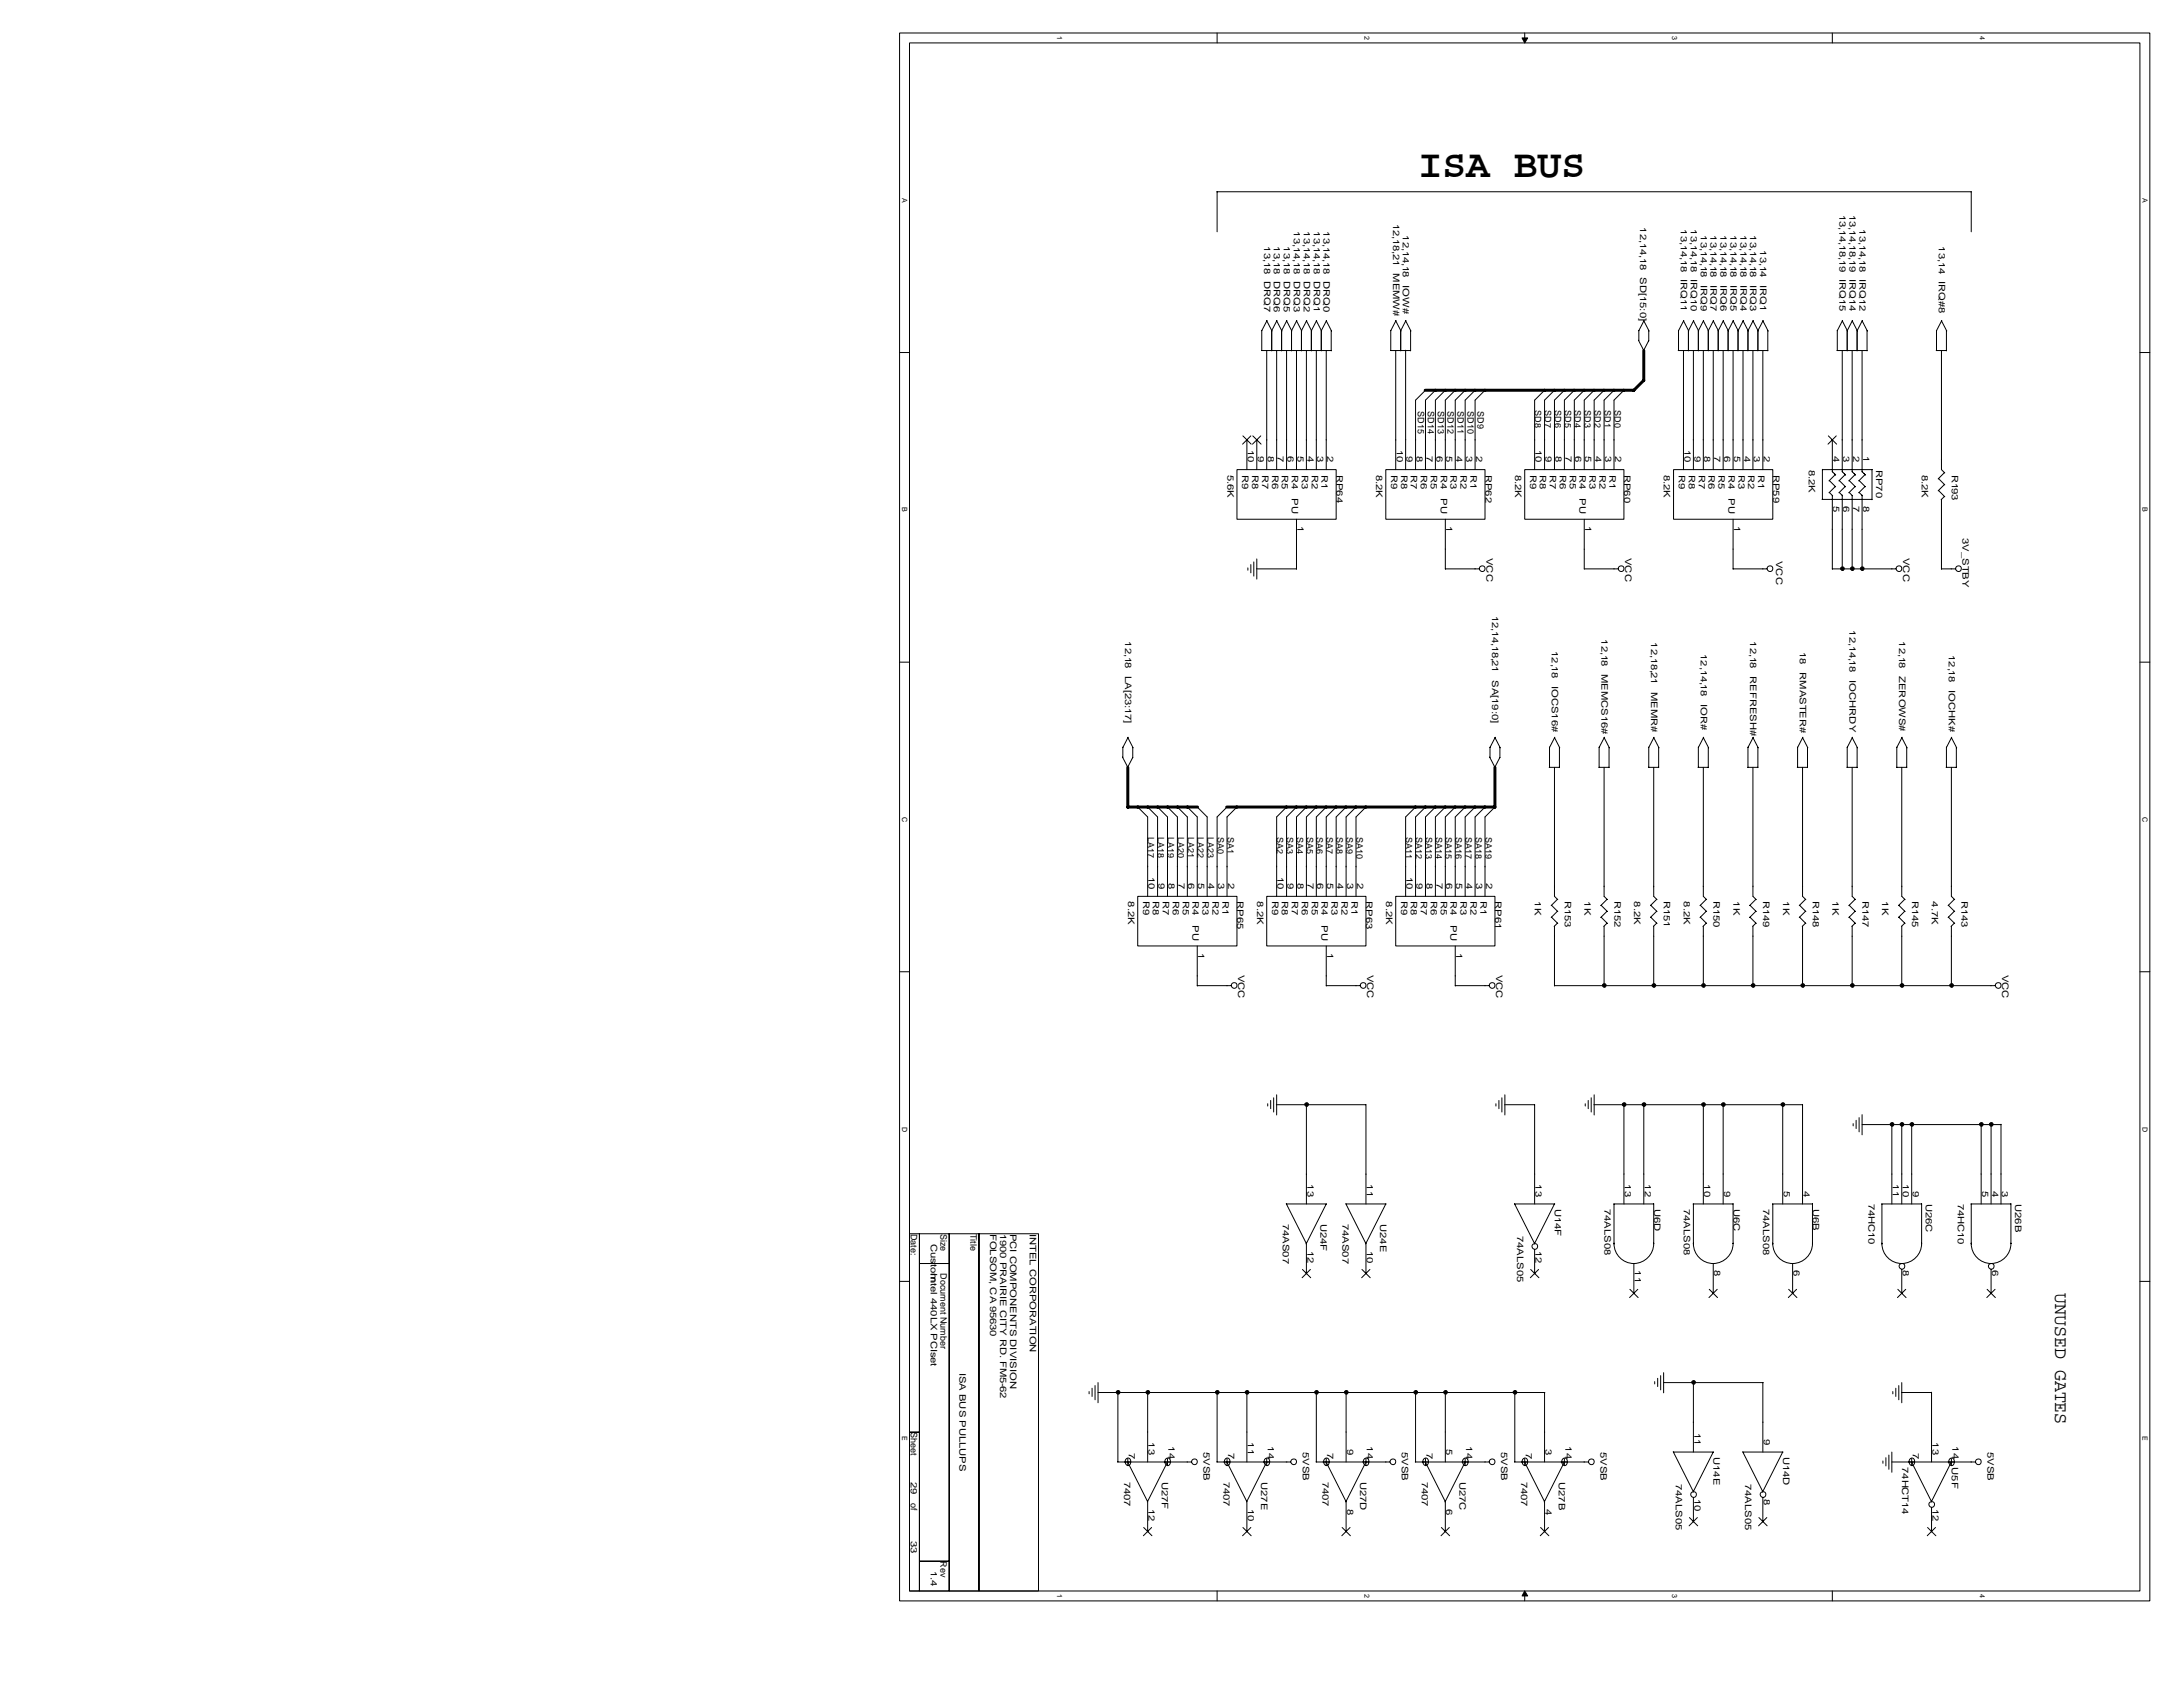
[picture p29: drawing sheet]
<svg xmlns="http://www.w3.org/2000/svg" width="279mm" height="216mm" viewBox="0 0 279 216" stroke-linecap="round" stroke-linejoin="round" font-family="sans-serif">
<defs><g id="words">
<text font-size="5.1" x="181.6" y="22.6">ISA BUS</text>
<text font-size="2.4" x="263" y="165.5" transform="rotate(90 263 165.5)">UNUSED GATES</text>
<g font-size="1.1">
<text x="165.6" y="29.6" transform="rotate(90 165.6 29.6)">13,14,18</text>
<text x="166.9" y="29.6" transform="rotate(90 166.9 29.6)">13,14,18</text>
<text x="168.1" y="29.6" transform="rotate(90 168.1 29.6)">13,14,18</text>
<text x="169.4" y="29.6" transform="rotate(90 169.4 29.6)">13,14,18</text>
<text x="178.3" y="28.6" transform="rotate(90 178.3 28.6)">12,18,21</text>
<text x="209.9" y="29.1" transform="rotate(90 209.9 29.1)">12,14,18</text>
<text x="215.1" y="29.4" transform="rotate(90 215.1 29.4)">13,14,18</text>
<text x="216.4" y="29.4" transform="rotate(90 216.4 29.4)">13,14,18</text>
<text x="235.4" y="27.5" transform="rotate(90 235.4 27.5)">13,14,18,19</text>
<text x="236.7" y="27.5" transform="rotate(90 236.7 27.5)">13,14,18,19</text>
<text x="238" y="29.4" transform="rotate(90 238 29.4)">13,14,18</text>
<text x="161.8" y="31.5" transform="rotate(90 161.8 31.5)">13,18</text>
<text x="161.8" y="36" transform="rotate(90 161.8 36)">DRQ7</text>
<text x="163.1" y="31.5" transform="rotate(90 163.1 31.5)">13,18</text>
<text x="163.1" y="36" transform="rotate(90 163.1 36)">DRQ6</text>
<text x="164.3" y="31.5" transform="rotate(90 164.3 31.5)">13,18</text>
<text x="164.3" y="36" transform="rotate(90 164.3 36)">DRQ5</text>
<text x="165.6" y="36" transform="rotate(90 165.6 36)">DRQ3</text>
<text x="166.9" y="36" transform="rotate(90 166.9 36)">DRQ2</text>
<text x="168.1" y="36" transform="rotate(90 168.1 36)">DRQ1</text>
<text x="169.4" y="36" transform="rotate(90 169.4 36)">DRQ0</text>
<text x="178.3" y="35" transform="rotate(90 178.3 35)">MEMW#</text>
<text x="179.6" y="30.1" transform="rotate(90 179.6 30.1)">12,14,18</text>
<text x="209.9" y="35.5" transform="rotate(90 209.9 35.5)">SD[15:0]</text>
<text x="215.1" y="35.7" transform="rotate(90 215.1 35.7)">IRQ11</text>
<text x="216.4" y="35.7" transform="rotate(90 216.4 35.7)">IRQ10</text>
<text x="217.7" y="30.1" transform="rotate(90 217.7 30.1)">13,14,18</text>
<text x="218.9" y="30.1" transform="rotate(90 218.9 30.1)">13,14,18</text>
<text x="220.2" y="30.1" transform="rotate(90 220.2 30.1)">13,14,18</text>
<text x="221.5" y="30.1" transform="rotate(90 221.5 30.1)">13,14,18</text>
<text x="222.7" y="30.1" transform="rotate(90 222.7 30.1)">13,14,18</text>
<text x="224" y="30.1" transform="rotate(90 224 30.1)">13,14,18</text>
<text x="225.3" y="32" transform="rotate(90 225.3 32)">13,14</text>
<text x="235.4" y="35.7" transform="rotate(90 235.4 35.7)">IRQ15</text>
<text x="236.7" y="35.7" transform="rotate(90 236.7 35.7)">IRQ14</text>
<text x="238" y="35.7" transform="rotate(90 238 35.7)">IRQ12</text>
<text x="248.1" y="31.5" transform="rotate(90 248.1 31.5)">13,14</text>
<text x="248.1" y="36" transform="rotate(90 248.1 36)">IRQ#8</text>
<text x="179.6" y="36.5" transform="rotate(90 179.6 36.5)">IOW#</text>
<text x="217.7" y="36.5" transform="rotate(90 217.7 36.5)">IRQ9</text>
<text x="218.9" y="36.5" transform="rotate(90 218.9 36.5)">IRQ7</text>
<text x="220.2" y="36.5" transform="rotate(90 220.2 36.5)">IRQ6</text>
<text x="221.5" y="36.5" transform="rotate(90 221.5 36.5)">IRQ5</text>
<text x="222.7" y="36.5" transform="rotate(90 222.7 36.5)">IRQ4</text>
<text x="224" y="36.5" transform="rotate(90 224 36.5)">IRQ3</text>
<text x="225.3" y="36.5" transform="rotate(90 225.3 36.5)">IRQ1</text>
<text x="181.5" y="52.6" transform="rotate(90 181.5 52.6)">SD15</text>
<text x="182.7" y="52.6" transform="rotate(90 182.7 52.6)">SD14</text>
<text x="184" y="52.6" transform="rotate(90 184 52.6)">SD13</text>
<text x="185.3" y="52.6" transform="rotate(90 185.3 52.6)">SD12</text>
<text x="186.6" y="52.6" transform="rotate(90 186.6 52.6)">SD11</text>
<text x="187.8" y="52.6" transform="rotate(90 187.8 52.6)">SD10</text>
<text x="189.1" y="52.6" transform="rotate(90 189.1 52.6)">SD9</text>
<text x="196.5" y="52.5" transform="rotate(90 196.5 52.5)">SD8</text>
<text x="197.7" y="52.5" transform="rotate(90 197.7 52.5)">SD7</text>
<text x="199" y="52.5" transform="rotate(90 199 52.5)">SD6</text>
<text x="200.3" y="52.5" transform="rotate(90 200.3 52.5)">SD5</text>
<text x="201.5" y="52.5" transform="rotate(90 201.5 52.5)">SD4</text>
<text x="202.8" y="52.5" transform="rotate(90 202.8 52.5)">SD3</text>
<text x="204.1" y="52.5" transform="rotate(90 204.1 52.5)">SD2</text>
<text x="205.3" y="52.5" transform="rotate(90 205.3 52.5)">SD1</text>
<text x="206.6" y="52.5" transform="rotate(90 206.6 52.5)">SD0</text>
<text x="159.7" y="57.6" transform="rotate(90 159.7 57.6)">10</text>
<text x="161" y="58.4" transform="rotate(90 161 58.4)">9</text>
<text x="162.3" y="58.4" transform="rotate(90 162.3 58.4)">8</text>
<text x="163.5" y="58.4" transform="rotate(90 163.5 58.4)">7</text>
<text x="164.8" y="58.4" transform="rotate(90 164.8 58.4)">6</text>
<text x="166.1" y="58.4" transform="rotate(90 166.1 58.4)">5</text>
<text x="167.3" y="58.4" transform="rotate(90 167.3 58.4)">4</text>
<text x="168.6" y="58.4" transform="rotate(90 168.6 58.4)">3</text>
<text x="169.9" y="58.4" transform="rotate(90 169.9 58.4)">2</text>
<text x="178.8" y="57.6" transform="rotate(90 178.8 57.6)">10</text>
<text x="180" y="58.4" transform="rotate(90 180 58.4)">9</text>
<text x="181.3" y="58.4" transform="rotate(90 181.3 58.4)">8</text>
<text x="182.6" y="58.4" transform="rotate(90 182.6 58.4)">7</text>
<text x="183.8" y="58.4" transform="rotate(90 183.8 58.4)">6</text>
<text x="185.1" y="58.4" transform="rotate(90 185.1 58.4)">5</text>
<text x="186.4" y="58.4" transform="rotate(90 186.4 58.4)">4</text>
<text x="187.7" y="58.4" transform="rotate(90 187.7 58.4)">3</text>
<text x="188.9" y="58.4" transform="rotate(90 188.9 58.4)">2</text>
<text x="196.5" y="57.6" transform="rotate(90 196.5 57.6)">10</text>
<text x="197.8" y="58.4" transform="rotate(90 197.8 58.4)">9</text>
<text x="199.1" y="58.4" transform="rotate(90 199.1 58.4)">8</text>
<text x="200.4" y="58.4" transform="rotate(90 200.4 58.4)">7</text>
<text x="201.6" y="58.4" transform="rotate(90 201.6 58.4)">6</text>
<text x="202.9" y="58.4" transform="rotate(90 202.9 58.4)">5</text>
<text x="204.2" y="58.4" transform="rotate(90 204.2 58.4)">4</text>
<text x="205.4" y="58.4" transform="rotate(90 205.4 58.4)">3</text>
<text x="206.7" y="58.4" transform="rotate(90 206.7 58.4)">2</text>
<text x="215.6" y="57.6" transform="rotate(90 215.6 57.6)">10</text>
<text x="216.9" y="58.4" transform="rotate(90 216.9 58.4)">9</text>
<text x="218.1" y="58.4" transform="rotate(90 218.1 58.4)">8</text>
<text x="219.4" y="58.4" transform="rotate(90 219.4 58.4)">7</text>
<text x="220.7" y="58.4" transform="rotate(90 220.7 58.4)">6</text>
<text x="221.9" y="58.4" transform="rotate(90 221.9 58.4)">5</text>
<text x="223.2" y="58.4" transform="rotate(90 223.2 58.4)">4</text>
<text x="224.5" y="58.4" transform="rotate(90 224.5 58.4)">3</text>
<text x="225.8" y="58.4" transform="rotate(90 225.8 58.4)">2</text>
<text x="234.6" y="58.4" transform="rotate(90 234.6 58.4)">4</text>
<text x="235.9" y="58.4" transform="rotate(90 235.9 58.4)">3</text>
<text x="237.2" y="58.4" transform="rotate(90 237.2 58.4)">2</text>
<text x="238.5" y="58.4" transform="rotate(90 238.5 58.4)">1</text>
<text x="157.1" y="60.7" transform="rotate(90 157.1 60.7)">5.6K</text>
<text x="159" y="60.7" transform="rotate(90 159 60.7)">R9</text>
<text x="160.3" y="60.7" transform="rotate(90 160.3 60.7)">R8</text>
<text x="161.5" y="60.7" transform="rotate(90 161.5 60.7)">R7</text>
<text x="162.8" y="60.7" transform="rotate(90 162.8 60.7)">R6</text>
<text x="164.1" y="60.7" transform="rotate(90 164.1 60.7)">R5</text>
<text x="165.3" y="60.7" transform="rotate(90 165.3 60.7)">R4</text>
<text x="165.3" y="63.8" transform="rotate(90 165.3 63.8)">PU</text>
<text x="166.6" y="60.7" transform="rotate(90 166.6 60.7)">R3</text>
<text x="167.9" y="60.7" transform="rotate(90 167.9 60.7)">R2</text>
<text x="169.2" y="60.7" transform="rotate(90 169.2 60.7)">R1</text>
<text x="171.1" y="60.7" transform="rotate(90 171.1 60.7)">RP64</text>
<text x="176.1" y="60.7" transform="rotate(90 176.1 60.7)">8.2K</text>
<text x="178" y="60.7" transform="rotate(90 178 60.7)">R9</text>
<text x="179.3" y="60.7" transform="rotate(90 179.3 60.7)">R8</text>
<text x="180.6" y="60.7" transform="rotate(90 180.6 60.7)">R7</text>
<text x="181.9" y="60.7" transform="rotate(90 181.9 60.7)">R6</text>
<text x="183.1" y="60.7" transform="rotate(90 183.1 60.7)">R5</text>
<text x="184.4" y="60.7" transform="rotate(90 184.4 60.7)">R4</text>
<text x="184.4" y="63.8" transform="rotate(90 184.4 63.8)">PU</text>
<text x="185.7" y="60.7" transform="rotate(90 185.7 60.7)">R3</text>
<text x="186.9" y="60.7" transform="rotate(90 186.9 60.7)">R2</text>
<text x="188.2" y="60.7" transform="rotate(90 188.2 60.7)">R1</text>
<text x="190.1" y="60.7" transform="rotate(90 190.1 60.7)">RP62</text>
<text x="193.9" y="60.7" transform="rotate(90 193.9 60.7)">8.2K</text>
<text x="195.8" y="60.7" transform="rotate(90 195.8 60.7)">R9</text>
<text x="197.1" y="60.7" transform="rotate(90 197.1 60.7)">R8</text>
<text x="198.4" y="60.7" transform="rotate(90 198.4 60.7)">R7</text>
<text x="199.6" y="60.7" transform="rotate(90 199.6 60.7)">R6</text>
<text x="200.9" y="60.7" transform="rotate(90 200.9 60.7)">R5</text>
<text x="202.2" y="60.7" transform="rotate(90 202.2 60.7)">R4</text>
<text x="202.2" y="63.8" transform="rotate(90 202.2 63.8)">PU</text>
<text x="203.4" y="60.7" transform="rotate(90 203.4 60.7)">R3</text>
<text x="204.7" y="60.7" transform="rotate(90 204.7 60.7)">R2</text>
<text x="206" y="60.7" transform="rotate(90 206 60.7)">R1</text>
<text x="207.9" y="60.7" transform="rotate(90 207.9 60.7)">RP60</text>
<text x="213" y="60.7" transform="rotate(90 213 60.7)">8.2K</text>
<text x="214.9" y="60.7" transform="rotate(90 214.9 60.7)">R9</text>
<text x="216.1" y="60.7" transform="rotate(90 216.1 60.7)">R8</text>
<text x="217.4" y="60.7" transform="rotate(90 217.4 60.7)">R7</text>
<text x="218.7" y="60.7" transform="rotate(90 218.7 60.7)">R6</text>
<text x="220" y="60.7" transform="rotate(90 220 60.7)">R5</text>
<text x="221.2" y="60.7" transform="rotate(90 221.2 60.7)">R4</text>
<text x="221.2" y="63.8" transform="rotate(90 221.2 63.8)">PU</text>
<text x="222.5" y="60.7" transform="rotate(90 222.5 60.7)">R3</text>
<text x="223.8" y="60.7" transform="rotate(90 223.8 60.7)">R2</text>
<text x="225" y="60.7" transform="rotate(90 225 60.7)">R1</text>
<text x="226.9" y="60.7" transform="rotate(90 226.9 60.7)">RP59</text>
<text x="231.5" y="60.1" transform="rotate(90 231.5 60.1)">8.2K</text>
<text x="234.6" y="64.8" transform="rotate(90 234.6 64.8)">5</text>
<text x="235.9" y="64.8" transform="rotate(90 235.9 64.8)">6</text>
<text x="237.2" y="64.8" transform="rotate(90 237.2 64.8)">7</text>
<text x="238.5" y="64.8" transform="rotate(90 238.5 64.8)">8</text>
<text x="240.1" y="60.1" transform="rotate(90 240.1 60.1)">RP70</text>
<text x="246" y="60.7" transform="rotate(90 246 60.7)">8.2K</text>
<text x="249.8" y="60.7" transform="rotate(90 249.8 60.7)">R193</text>
<text x="166.1" y="67.3" transform="rotate(90 166.1 67.3)">1</text>
<text x="185.1" y="67.3" transform="rotate(90 185.1 67.3)">1</text>
<text x="190.2" y="71.4" transform="rotate(90 190.2 71.4)">VCC</text>
<text x="202.9" y="67.3" transform="rotate(90 202.9 67.3)">1</text>
<text x="208" y="71.4" transform="rotate(90 208 71.4)">VCC</text>
<text x="221.9" y="67.3" transform="rotate(90 221.9 67.3)">1</text>
<text x="227.3" y="71.8" transform="rotate(90 227.3 71.8)">VCC</text>
<text x="243.6" y="71.4" transform="rotate(90 243.6 71.4)">VCC</text>
<text x="251.2" y="68.9" transform="rotate(90 251.2 68.9)">3V_STBY</text>
<text x="144" y="82.1" transform="rotate(90 144 82.1)">12,18</text>
<text x="191" y="78.8" transform="rotate(90 191 78.8)">12,14,18,21</text>
<text x="198.6" y="83.3" transform="rotate(90 198.6 83.3)">12,18</text>
<text x="205" y="81.8" transform="rotate(90 205 81.8)">12,18</text>
<text x="211.3" y="82.2" transform="rotate(90 211.3 82.2)">12,18,21</text>
<text x="217.7" y="83.7" transform="rotate(90 217.7 83.7)">12,14,18</text>
<text x="224" y="82.1" transform="rotate(90 224 82.1)">12,18</text>
<text x="230.4" y="83.5" transform="rotate(90 230.4 83.5)">18</text>
<text x="236.7" y="80.7" transform="rotate(90 236.7 80.7)">12,14,18</text>
<text x="243.1" y="82.1" transform="rotate(90 243.1 82.1)">12,18</text>
<text x="249.4" y="83.9" transform="rotate(90 249.4 83.9)">12,18</text>
<text x="144" y="86.5" transform="rotate(90 144 86.5)">LA[23:17]</text>
<text x="191" y="87" transform="rotate(90 191 87)">SA[19:0]</text>
<text x="198.6" y="87.8" transform="rotate(90 198.6 87.8)">IOCS16#</text>
<text x="205" y="86.3" transform="rotate(90 205 86.3)">MEMCS16#</text>
<text x="211.3" y="88.6" transform="rotate(90 211.3 88.6)">MEMR#</text>
<text x="224" y="86.5" transform="rotate(90 224 86.5)">REFRESH#</text>
<text x="230.4" y="86" transform="rotate(90 230.4 86)">RMASTER#</text>
<text x="236.7" y="87" transform="rotate(90 236.7 87)">IOCHRDY</text>
<text x="243.1" y="86.5" transform="rotate(90 243.1 86.5)">ZEROWS#</text>
<text x="249.4" y="88.3" transform="rotate(90 249.4 88.3)">IOCHK#</text>
<text x="217.7" y="90.1" transform="rotate(90 217.7 90.1)">IOR#</text>
<text x="146.9" y="107.1" transform="rotate(90 146.9 107.1)">LA17</text>
<text x="148.2" y="107.1" transform="rotate(90 148.2 107.1)">LA18</text>
<text x="149.5" y="107.1" transform="rotate(90 149.5 107.1)">LA19</text>
<text x="150.7" y="107.1" transform="rotate(90 150.7 107.1)">LA20</text>
<text x="152" y="107.1" transform="rotate(90 152 107.1)">LA21</text>
<text x="153.3" y="107.1" transform="rotate(90 153.3 107.1)">LA22</text>
<text x="154.5" y="107.1" transform="rotate(90 154.5 107.1)">LA23</text>
<text x="155.8" y="107.1" transform="rotate(90 155.8 107.1)">SA0</text>
<text x="157.1" y="107.1" transform="rotate(90 157.1 107.1)">SA1</text>
<text x="163.4" y="107.1" transform="rotate(90 163.4 107.1)">SA2</text>
<text x="164.7" y="107.1" transform="rotate(90 164.7 107.1)">SA3</text>
<text x="166" y="107.1" transform="rotate(90 166 107.1)">SA4</text>
<text x="167.2" y="107.1" transform="rotate(90 167.2 107.1)">SA5</text>
<text x="168.5" y="107.1" transform="rotate(90 168.5 107.1)">SA6</text>
<text x="169.8" y="107.1" transform="rotate(90 169.8 107.1)">SA7</text>
<text x="171.1" y="107.1" transform="rotate(90 171.1 107.1)">SA8</text>
<text x="172.3" y="107.1" transform="rotate(90 172.3 107.1)">SA9</text>
<text x="173.6" y="107.1" transform="rotate(90 173.6 107.1)">SA10</text>
<text x="179.9" y="107.1" transform="rotate(90 179.9 107.1)">SA11</text>
<text x="181.2" y="107.1" transform="rotate(90 181.2 107.1)">SA12</text>
<text x="182.5" y="107.1" transform="rotate(90 182.5 107.1)">SA13</text>
<text x="183.8" y="107.1" transform="rotate(90 183.8 107.1)">SA14</text>
<text x="185" y="107.1" transform="rotate(90 185 107.1)">SA15</text>
<text x="186.3" y="107.1" transform="rotate(90 186.3 107.1)">SA16</text>
<text x="187.6" y="107.1" transform="rotate(90 187.6 107.1)">SA17</text>
<text x="188.8" y="107.1" transform="rotate(90 188.8 107.1)">SA18</text>
<text x="190.1" y="107.1" transform="rotate(90 190.1 107.1)">SA19</text>
<text x="147" y="112.2" transform="rotate(90 147 112.2)">10</text>
<text x="148.3" y="113" transform="rotate(90 148.3 113)">9</text>
<text x="149.6" y="113" transform="rotate(90 149.6 113)">8</text>
<text x="150.8" y="113" transform="rotate(90 150.8 113)">7</text>
<text x="152.1" y="113" transform="rotate(90 152.1 113)">6</text>
<text x="153.4" y="113" transform="rotate(90 153.4 113)">5</text>
<text x="154.6" y="113" transform="rotate(90 154.6 113)">4</text>
<text x="155.9" y="113" transform="rotate(90 155.9 113)">3</text>
<text x="157.2" y="113" transform="rotate(90 157.2 113)">2</text>
<text x="163.5" y="112.2" transform="rotate(90 163.5 112.2)">10</text>
<text x="164.8" y="113" transform="rotate(90 164.8 113)">9</text>
<text x="166.1" y="113" transform="rotate(90 166.1 113)">8</text>
<text x="167.3" y="113" transform="rotate(90 167.3 113)">7</text>
<text x="168.6" y="113" transform="rotate(90 168.6 113)">6</text>
<text x="169.9" y="113" transform="rotate(90 169.9 113)">5</text>
<text x="171.1" y="113" transform="rotate(90 171.1 113)">4</text>
<text x="172.4" y="113" transform="rotate(90 172.4 113)">3</text>
<text x="173.7" y="113" transform="rotate(90 173.7 113)">2</text>
<text x="180" y="112.2" transform="rotate(90 180 112.2)">10</text>
<text x="181.3" y="113" transform="rotate(90 181.3 113)">9</text>
<text x="182.6" y="113" transform="rotate(90 182.6 113)">8</text>
<text x="183.8" y="113" transform="rotate(90 183.8 113)">7</text>
<text x="185.1" y="113" transform="rotate(90 185.1 113)">6</text>
<text x="186.4" y="113" transform="rotate(90 186.4 113)">5</text>
<text x="187.7" y="113" transform="rotate(90 187.7 113)">4</text>
<text x="188.9" y="113" transform="rotate(90 188.9 113)">3</text>
<text x="190.2" y="113" transform="rotate(90 190.2 113)">2</text>
<text x="144.4" y="115.3" transform="rotate(90 144.4 115.3)">8.2K</text>
<text x="146.3" y="115.3" transform="rotate(90 146.3 115.3)">R9</text>
<text x="147.6" y="115.3" transform="rotate(90 147.6 115.3)">R8</text>
<text x="148.8" y="115.3" transform="rotate(90 148.8 115.3)">R7</text>
<text x="150.1" y="115.3" transform="rotate(90 150.1 115.3)">R6</text>
<text x="151.4" y="115.3" transform="rotate(90 151.4 115.3)">R5</text>
<text x="152.6" y="115.3" transform="rotate(90 152.6 115.3)">R4</text>
<text x="152.6" y="118.4" transform="rotate(90 152.6 118.4)">PU</text>
<text x="153.9" y="115.3" transform="rotate(90 153.9 115.3)">R3</text>
<text x="155.2" y="115.3" transform="rotate(90 155.2 115.3)">R2</text>
<text x="156.5" y="115.3" transform="rotate(90 156.5 115.3)">R1</text>
<text x="158.4" y="115.3" transform="rotate(90 158.4 115.3)">RP65</text>
<text x="160.9" y="115.3" transform="rotate(90 160.9 115.3)">8.2K</text>
<text x="162.8" y="115.3" transform="rotate(90 162.8 115.3)">R9</text>
<text x="164.1" y="115.3" transform="rotate(90 164.1 115.3)">R8</text>
<text x="165.3" y="115.3" transform="rotate(90 165.3 115.3)">R7</text>
<text x="166.6" y="115.3" transform="rotate(90 166.6 115.3)">R6</text>
<text x="167.9" y="115.3" transform="rotate(90 167.9 115.3)">R5</text>
<text x="169.2" y="115.3" transform="rotate(90 169.2 115.3)">R4</text>
<text x="169.2" y="118.4" transform="rotate(90 169.2 118.4)">PU</text>
<text x="170.4" y="115.3" transform="rotate(90 170.4 115.3)">R3</text>
<text x="171.7" y="115.3" transform="rotate(90 171.7 115.3)">R2</text>
<text x="173" y="115.3" transform="rotate(90 173 115.3)">R1</text>
<text x="174.9" y="115.3" transform="rotate(90 174.9 115.3)">RP63</text>
<text x="177.4" y="115.3" transform="rotate(90 177.4 115.3)">8.2K</text>
<text x="179.3" y="115.3" transform="rotate(90 179.3 115.3)">R9</text>
<text x="180.6" y="115.3" transform="rotate(90 180.6 115.3)">R8</text>
<text x="181.9" y="115.3" transform="rotate(90 181.9 115.3)">R7</text>
<text x="183.1" y="115.3" transform="rotate(90 183.1 115.3)">R6</text>
<text x="184.4" y="115.3" transform="rotate(90 184.4 115.3)">R5</text>
<text x="185.7" y="115.3" transform="rotate(90 185.7 115.3)">R4</text>
<text x="185.7" y="118.4" transform="rotate(90 185.7 118.4)">PU</text>
<text x="186.9" y="115.3" transform="rotate(90 186.9 115.3)">R3</text>
<text x="188.2" y="115.3" transform="rotate(90 188.2 115.3)">R2</text>
<text x="189.5" y="115.3" transform="rotate(90 189.5 115.3)">R1</text>
<text x="191.4" y="115.3" transform="rotate(90 191.4 115.3)">RP61</text>
<text x="196.5" y="115.3" transform="rotate(90 196.5 115.3)">1K</text>
<text x="200.3" y="115.3" transform="rotate(90 200.3 115.3)">R153</text>
<text x="202.8" y="115.3" transform="rotate(90 202.8 115.3)">1K</text>
<text x="206.6" y="115.3" transform="rotate(90 206.6 115.3)">R152</text>
<text x="209.2" y="115.3" transform="rotate(90 209.2 115.3)">8.2K</text>
<text x="213" y="115.3" transform="rotate(90 213 115.3)">R151</text>
<text x="215.5" y="115.3" transform="rotate(90 215.5 115.3)">8.2K</text>
<text x="219.3" y="115.3" transform="rotate(90 219.3 115.3)">R150</text>
<text x="221.9" y="115.3" transform="rotate(90 221.9 115.3)">1K</text>
<text x="225.7" y="115.3" transform="rotate(90 225.7 115.3)">R149</text>
<text x="228.2" y="115.3" transform="rotate(90 228.2 115.3)">1K</text>
<text x="232" y="115.3" transform="rotate(90 232 115.3)">R148</text>
<text x="234.6" y="115.3" transform="rotate(90 234.6 115.3)">1K</text>
<text x="238.4" y="115.3" transform="rotate(90 238.4 115.3)">R147</text>
<text x="240.9" y="115.3" transform="rotate(90 240.9 115.3)">1K</text>
<text x="244.7" y="115.3" transform="rotate(90 244.7 115.3)">R145</text>
<text x="247.3" y="115.3" transform="rotate(90 247.3 115.3)">4.7K</text>
<text x="251.1" y="115.3" transform="rotate(90 251.1 115.3)">R143</text>
<text x="153.4" y="122" transform="rotate(90 153.4 122)">1</text>
<text x="158.5" y="124.7" transform="rotate(90 158.5 124.7)">VCC</text>
<text x="169.9" y="122" transform="rotate(90 169.9 122)">1</text>
<text x="175" y="124.7" transform="rotate(90 175 124.7)">VCC</text>
<text x="186.4" y="122" transform="rotate(90 186.4 122)">1</text>
<text x="191.5" y="124.7" transform="rotate(90 191.5 124.7)">VCC</text>
<text x="256.3" y="124.7" transform="rotate(90 256.3 124.7)">VCC</text>
<text x="167.3" y="151.6" transform="rotate(90 167.3 151.6)">13</text>
<text x="175" y="151.6" transform="rotate(90 175 151.6)">11</text>
<text x="196.5" y="151.6" transform="rotate(90 196.5 151.6)">13</text>
<text x="199" y="154.7" transform="rotate(90 199 154.7)">U14F</text>
<text x="205.3" y="154.7" transform="rotate(90 205.3 154.7)">74ALS08</text>
<text x="208" y="151.6" transform="rotate(90 208 151.6)">13</text>
<text x="210.5" y="151.6" transform="rotate(90 210.5 151.6)">12</text>
<text x="211.7" y="154.7" transform="rotate(90 211.7 154.7)">U6D</text>
<text x="215.5" y="154.7" transform="rotate(90 215.5 154.7)">74ALS08</text>
<text x="218.1" y="151.6" transform="rotate(90 218.1 151.6)">10</text>
<text x="220.7" y="152.4" transform="rotate(90 220.7 152.4)">9</text>
<text x="221.9" y="154.7" transform="rotate(90 221.9 154.7)">U6C</text>
<text x="225.7" y="154.7" transform="rotate(90 225.7 154.7)">74ALS08</text>
<text x="228.3" y="152.4" transform="rotate(90 228.3 152.4)">5</text>
<text x="230.8" y="152.4" transform="rotate(90 230.8 152.4)">4</text>
<text x="232" y="154.7" transform="rotate(90 232 154.7)">U6B</text>
<text x="239.1" y="154.1" transform="rotate(90 239.1 154.1)">74HC10</text>
<text x="242.3" y="151.6" transform="rotate(90 242.3 151.6)">11</text>
<text x="243.5" y="151.6" transform="rotate(90 243.5 151.6)">10</text>
<text x="244.8" y="152.4" transform="rotate(90 244.8 152.4)">9</text>
<text x="246.5" y="154.1" transform="rotate(90 246.5 154.1)">U26C</text>
<text x="250.6" y="154.1" transform="rotate(90 250.6 154.1)">74HC10</text>
<text x="253.7" y="152.4" transform="rotate(90 253.7 152.4)">5</text>
<text x="255" y="152.4" transform="rotate(90 255 152.4)">4</text>
<text x="256.2" y="152.4" transform="rotate(90 256.2 152.4)">3</text>
<text x="257.9" y="154.1" transform="rotate(90 257.9 154.1)">U26B</text>
<text x="116.6" y="157.9" transform="rotate(90 116.6 157.9)">Date:</text>
<text x="119.1" y="159.2" transform="rotate(90 119.1 159.2)">Custom</text>
<text x="120.4" y="157.9" transform="rotate(90 120.4 157.9)">Size</text>
<text x="124.2" y="157.9" transform="rotate(90 124.2 157.9)">Title</text>
<text x="126.7" y="157.9" transform="rotate(90 126.7 157.9)">FOLSOM, CA 95630</text>
<text x="128" y="157.9" transform="rotate(90 128 157.9)">1900 PRAIRIE CITY RD. FM5-62</text>
<text x="129.3" y="157.9" transform="rotate(90 129.3 157.9)">PCI COMPONENTS DIVISION</text>
<text x="131.8" y="157.9" transform="rotate(90 131.8 157.9)">INTEL CORPORATION</text>
<text x="164.2" y="156.6" transform="rotate(90 164.2 156.6)">74AS07</text>
<text x="167.3" y="160.1" transform="rotate(90 167.3 160.1)">12</text>
<text x="169" y="156.6" transform="rotate(90 169 156.6)">U24F</text>
<text x="171.8" y="156.6" transform="rotate(90 171.8 156.6)">74AS07</text>
<text x="175" y="160.1" transform="rotate(90 175 160.1)">10</text>
<text x="176.6" y="156.6" transform="rotate(90 176.6 156.6)">U24E</text>
<text x="194.2" y="158.1" transform="rotate(90 194.2 158.1)">74ALS05</text>
<text x="196.5" y="160.1" transform="rotate(90 196.5 160.1)">12</text>
<text x="119.1" y="163" transform="rotate(90 119.1 163)">Intel 440LX PCIset</text>
<text x="120.4" y="163" transform="rotate(90 120.4 163)">Document Number</text>
<text x="209.2" y="162.6" transform="rotate(90 209.2 162.6)">11</text>
<text x="219.4" y="162.6" transform="rotate(90 219.4 162.6)">8</text>
<text x="229.6" y="162.6" transform="rotate(90 229.6 162.6)">6</text>
<text x="243.5" y="162.6" transform="rotate(90 243.5 162.6)">8</text>
<text x="255" y="162.6" transform="rotate(90 255 162.6)">6</text>
<text x="122.8" y="175.7" transform="rotate(90 122.8 175.7)">ISA BUS PULLUPS</text>
<text x="116.6" y="183.3" transform="rotate(90 116.6 183.3)">Sheet</text>
<text x="144.5" y="185.9" transform="rotate(90 144.5 185.9)">7</text>
<text x="147" y="184.6" transform="rotate(90 147 184.6)">13</text>
<text x="149.6" y="185.1" transform="rotate(90 149.6 185.1)">14</text>
<text x="154" y="185.8" transform="rotate(90 154 185.8)">5VSB</text>
<text x="157.2" y="185.9" transform="rotate(90 157.2 185.9)">7</text>
<text x="159.7" y="184.6" transform="rotate(90 159.7 184.6)">11</text>
<text x="162.3" y="185.1" transform="rotate(90 162.3 185.1)">14</text>
<text x="166.7" y="185.8" transform="rotate(90 166.7 185.8)">5VSB</text>
<text x="169.9" y="185.9" transform="rotate(90 169.9 185.9)">7</text>
<text x="172.4" y="185.4" transform="rotate(90 172.4 185.4)">9</text>
<text x="175" y="185.1" transform="rotate(90 175 185.1)">14</text>
<text x="179.4" y="185.8" transform="rotate(90 179.4 185.8)">5VSB</text>
<text x="182.6" y="185.9" transform="rotate(90 182.6 185.9)">7</text>
<text x="185.1" y="185.4" transform="rotate(90 185.1 185.4)">5</text>
<text x="187.7" y="185.1" transform="rotate(90 187.7 185.1)">14</text>
<text x="192.1" y="185.8" transform="rotate(90 192.1 185.8)">5VSB</text>
<text x="195.3" y="185.9" transform="rotate(90 195.3 185.9)">7</text>
<text x="197.8" y="185.4" transform="rotate(90 197.8 185.4)">3</text>
<text x="200.4" y="185.1" transform="rotate(90 200.4 185.1)">14</text>
<text x="204.8" y="185.8" transform="rotate(90 204.8 185.8)">5VSB</text>
<text x="216.9" y="183.3" transform="rotate(90 216.9 183.3)">11</text>
<text x="225.8" y="184.1" transform="rotate(90 225.8 184.1)">9</text>
<text x="244.8" y="185.9" transform="rotate(90 244.8 185.9)">7</text>
<text x="247.3" y="184.6" transform="rotate(90 247.3 184.6)">13</text>
<text x="249.9" y="185.1" transform="rotate(90 249.9 185.1)">14</text>
<text x="254.4" y="185.8" transform="rotate(90 254.4 185.8)">5VSB</text>
<text x="116.6" y="189.6" transform="rotate(90 116.6 189.6)">29</text>
<text x="143.9" y="189.6" transform="rotate(90 143.9 189.6)">7407</text>
<text x="148.7" y="189.6" transform="rotate(90 148.7 189.6)">U27F</text>
<text x="156.6" y="189.6" transform="rotate(90 156.6 189.6)">7407</text>
<text x="161.4" y="189.6" transform="rotate(90 161.4 189.6)">U27E</text>
<text x="169.3" y="189.6" transform="rotate(90 169.3 189.6)">7407</text>
<text x="174.1" y="189.6" transform="rotate(90 174.1 189.6)">U27D</text>
<text x="182" y="189.6" transform="rotate(90 182 189.6)">7407</text>
<text x="186.8" y="189.6" transform="rotate(90 186.8 189.6)">U27C</text>
<text x="194.7" y="189.6" transform="rotate(90 194.7 189.6)">7407</text>
<text x="199.5" y="189.6" transform="rotate(90 199.5 189.6)">U27B</text>
<text x="214.5" y="189.9" transform="rotate(90 214.5 189.9)">74ALS05</text>
<text x="216.9" y="191.8" transform="rotate(90 216.9 191.8)">10</text>
<text x="219.3" y="186.5" transform="rotate(90 219.3 186.5)">U14E</text>
<text x="223.4" y="189.9" transform="rotate(90 223.4 189.9)">74ALS05</text>
<text x="225.8" y="191.8" transform="rotate(90 225.8 191.8)">8</text>
<text x="228.2" y="186.5" transform="rotate(90 228.2 186.5)">U14D</text>
<text x="243.4" y="187.7" transform="rotate(90 243.4 187.7)">74HCT14</text>
<text x="249.8" y="187.7" transform="rotate(90 249.8 187.7)">U5F</text>
<text x="116.6" y="197.3" transform="rotate(90 116.6 197.3)">33</text>
<text x="116.6" y="192.4" transform="rotate(90 116.6 192.4)">of</text>
<text x="147" y="193.1" transform="rotate(90 147 193.1)">12</text>
<text x="159.7" y="193.1" transform="rotate(90 159.7 193.1)">10</text>
<text x="172.4" y="193.1" transform="rotate(90 172.4 193.1)">8</text>
<text x="185.1" y="193.1" transform="rotate(90 185.1 193.1)">6</text>
<text x="197.8" y="193.1" transform="rotate(90 197.8 193.1)">4</text>
<text x="247.3" y="193.1" transform="rotate(90 247.3 193.1)">12</text>
<text x="119.1" y="201.1" transform="rotate(90 119.1 201.1)">1.4</text>
<text x="120.4" y="199.8" transform="rotate(90 120.4 199.8)">Rev</text>
</g>
<g font-size=".9">
<text x="135.3" y="4.6" transform="rotate(90 135.3 4.6)">1</text>
<text x="174.7" y="4.6" transform="rotate(90 174.7 4.6)">2</text>
<text x="214" y="4.6" transform="rotate(90 214 4.6)">3</text>
<text x="253.4" y="4.6" transform="rotate(90 253.4 4.6)">4</text>
<text x="115.5" y="25.3" transform="rotate(90 115.5 25.3)">A</text>
<text x="274.2" y="25.3" transform="rotate(90 274.2 25.3)">A</text>
<text x="115.5" y="64.9" transform="rotate(90 115.5 64.9)">B</text>
<text x="274.2" y="64.9" transform="rotate(90 274.2 64.9)">B</text>
<text x="115.5" y="104.6" transform="rotate(90 115.5 104.6)">C</text>
<text x="274.2" y="104.6" transform="rotate(90 274.2 104.6)">C</text>
<text x="115.5" y="144.2" transform="rotate(90 115.5 144.2)">D</text>
<text x="274.2" y="144.2" transform="rotate(90 274.2 144.2)">D</text>
<text x="115.5" y="183.8" transform="rotate(90 115.5 183.8)">E</text>
<text x="274.2" y="183.8" transform="rotate(90 274.2 183.8)">E</text>
<text x="135.3" y="204" transform="rotate(90 135.3 204)">1</text>
<text x="174.7" y="204" transform="rotate(90 174.7 204)">2</text>
<text x="214" y="204" transform="rotate(90 214 204)">3</text>
<text x="253.4" y="204" transform="rotate(90 253.4 204)">4</text>
</g>
</g></defs>
<path d="M115.1 4.2h160.1v200.7h-160.1zM116.4 5.5h157.5v198.1h-157.5z" fill="none" stroke="#000" stroke-width=".13"/>
<g fill="#fff">
<path d="M274 25.3h1v.6h-1z"/>
<path d="M115.3 25.3h1v.6h-1z"/>
</g>
<path d="M115.1 45.1h1.3M273.9 45.1h1.3" fill="none" stroke="#000" stroke-width=".13"/>
<g fill="#fff">
<path d="M274 64.9h1v.6h-1z"/>
<path d="M115.3 64.9h1v.6h-1z"/>
</g>
<path d="M115.1 84.7h1.3M273.9 84.7h1.3" fill="none" stroke="#000" stroke-width=".13"/>
<g fill="#fff">
<path d="M274 104.6h1v.6h-1z"/>
<path d="M115.3 104.6h1v.6h-1z"/>
</g>
<path d="M115.1 124.4h1.3M273.9 124.4h1.3" fill="none" stroke="#000" stroke-width=".13"/>
<g fill="#fff">
<path d="M274 144.2h1v.6h-1z"/>
<path d="M115.3 144.2h1v.6h-1z"/>
</g>
<path d="M115.1 164h1.3M273.9 164h1.3" fill="none" stroke="#000" stroke-width=".13"/>
<g fill="#fff">
<path d="M274 183.8h1v.6h-1z"/>
<path d="M115.3 183.8h1v.6h-1z"/>
<path d="M253.2 4.6h1v.5h-1z"/>
<path d="M253.2 204h1v.5h-1z"/>
<path d="M213.8 4.6h1v.5h-1z"/>
<path d="M213.8 204h1v.5h-1z"/>
</g>
<path d="M234.5 4.2v1.3M234.5 203.6v1.3" fill="none" stroke="#000" stroke-width=".13"/>
<g fill="#fff">
<path d="M174.4 4.6h1.1v.5h-1.1z"/>
<path d="M174.4 204h1.1v.5h-1.1z"/>
</g>
<path d="M195.1 4.2v1.3M195.1 203.6v1.3" fill="none" stroke="#000" stroke-width=".13"/>
<path d="M194.8 4.9h.7l-.4 .6zM195.1 203.6l.4 .6h-.7z" fill="#000" stroke="#000" stroke-width=".13"/>
<g fill="#fff">
<path d="M135.1 4.6h1v.5h-1z"/>
<path d="M135.1 204h1v.5h-1z"/>
</g>
<g fill="none" stroke="#000" stroke-width=".13">
<path d="M155.8 4.2v1.3M155.7 24.5h96.6v5.2M155.8 24.5v5.2M159.1 55.8l1 1M159.6 56.3v3.8M160.1 55.8l-1.1 1M160.3 55.8l1.1 1M160.9 56.3v3.8M161.4 55.8l-1.1 1M161.4 44.9h9M161.5 42.3v2.6M162.1 44.9v15.2"/>
<path d="M162.1 41.1l.7 1.3M162.2 41l-.7 1.3M162.8 42.3v2.6M163.4 44.9v15.2M163.4 41.1l.7 1.3M163.4 41l-.6 1.3M164 42.3v2.6M164.7 44.9v15.2M164.7 41.1l.6 1.3M164.7 41l-.7 1.3M165.3 42.3v2.6M165.9 44.9v15.2"/>
<path d="M165.9 41.1l.7 1.3M166 41l-.7 1.3M166.6 42.3v2.6M167.2 44.9v15.2M167.2 41.1l.7 1.3M167.2 41l-.6 1.3M167.8 42.3v2.6M168.5 44.9v15.2M168.5 41.1l.7 1.3M168.5 41l-.7 1.3M169.1 42.3v2.6M169.7 44.9v15.2"/>
<path d="M169.7 41.1l.7 1.3M169.8 41l-.7 1.3M170.4 42.3v2.6M178 44.9h2.5M178 42.3v2.6M178.6 44.9v15.2M178.6 41.1l.7 1.3M178.7 41l-.7 1.3M179.3 42.3v2.6M179.9 44.8v15.3M179.9 41.1l.7 1.3M179.9 41l-.6 1.3"/>
<path d="M180.5 42.3v2.6M182.5 49.9l-1.3 1.3v8.9M183.8 49.9l-1.4 1.3v8.9M185 49.9l-1.3 1.3v8.9M186.3 49.9l-1.3 1.3v8.9M187.6 49.9l-1.3 1.3v8.9M188.8 49.9l-1.3 1.3v8.9M190.1 49.9l-1.3 1.3v8.9M197.7 49.9l-1.3 1.3v8.9M199 49.9l-1.3 1.3v8.9M200.3 49.9l-1.3 1.3v8.9M201.5 49.9l-1.3 1.3v8.9"/>
<path d="M202.8 49.9l-1.3 1.3v8.9M204.1 49.9l-1.3 1.3v8.9M205.3 49.9l-1.3 1.3v8.9M206.6 49.9l-1.3 1.3v8.9M207.9 49.9l-1.3 1.3v8.9M209.7 43.6l.7 1.3M209.8 42.3v1.3M210.4 41.1l.7 1.3M210.4 41l-.6 1.3M211 42.3v1.3M211 43.6l-.7 1.3M214.8 44.9h11.5"/>
<path d="M214.8 42.3v2.6M215.5 44.9v15.2M215.5 41.1l.6 1.3M215.5 41l-.7 1.3M216.1 42.3v2.6M216.7 44.9v15.2M216.7 41.1l.7 1.3M216.8 41l-.7 1.3M217.4 42.3v2.6M218 44.9v15.2M218 41.1l.7 1.3M218 41l-.6 1.3"/>
<path d="M218.6 42.3v2.6M219.3 44.9v15.2M219.3 41.1l.7 1.3M219.3 41l-.7 1.3M219.9 42.3v2.6M220.5 44.9v15.2M220.5 41.1l.7 1.3M220.6 41l-.7 1.3M221.2 42.3v2.6M221.8 44.9v15.2M221.8 41.1l.7 1.3M221.9 41l-.7 1.3"/>
<path d="M222.5 42.3v2.6M223.1 44.9v15.2M223.1 41.1l.7 1.3M223.1 41l-.6 1.3M223.7 42.3v2.6M224.4 44.9v15.2M224.4 41.1l.6 1.3M224.4 41l-.7 1.3M225 42.3v2.6M225.6 44.9v15.2M225.6 41.1l.7 1.3M225.7 41l-.7 1.3"/>
<path d="M226.3 42.3v2.6M234 55.8l1.1 1M234.5 56.3v4.1M235 55.8l-1 1M235.1 44.9h3.9M235.2 42.3v2.6M235.8 44.9v15.5M235.8 41.1l.7 1.3M235.8 41l-.6 1.3M236.4 42.3v2.6M237.1 44.9v15.5M237.1 41.1l.6 1.3"/>
<path d="M237.1 41l-.7 1.3M237.7 42.3v2.6M238.3 44.9v15.5M238.3 41.1l.7 1.3M238.4 41l-.7 1.3M239 42.3v2.6M247.8 44.9h1.3M247.9 42.3v2.6M248.5 44.9v15.2l.4 .4M248.5 41.1l.7 1.3M248.5 41l-.6 1.3M249.1 42.3v2.6"/>
<path d="M158.3 60.1h12.7v6.4h-12.7zM159.7 72.7v.3M160.1 72.3v1M160.5 71.9v1.8M160.8 72.8h5.1M160.9 71.5v2.6M165.9 66.5v6.3M177.4 60.1h12.7v6.4h-12.7zM185 72.8h4.3M185 66.5v6.3M195.1 60.1h12.7v6.4h-12.7zM202.8 72.8h4.3"/>
<path d="M202.8 66.5v6.3M214.2 60.1h12.7v6.4h-12.7zM221.8 72.8h4.3M221.8 66.5v6.3M233.2 63.9h6.4M233.2 60.1v3.8M233.2 60.1h6.4M234.1 61.5l.8 .8M234.1 63l.5 .4M234.5 72.8h8.1M234.5 60.4l.4 .4M234.5 63.4v9.4"/>
<path d="M234.9 60.7l-.8 .8M234.9 62.3l-.8 .8M235.4 61.5l.8 .8M235.4 63l.4 .4M235.8 60.4l.4 .4M235.8 63.4v9.4M236.2 60.7l-.8 .8M236.2 62.3l-.8 .8M236.7 61.5l.8 .8M236.7 63l.4 .4M237.1 63.4v9.4M237.1 60.4l.4 .4"/>
<path d="M237.4 60.7l-.8 .8M237.4 62.3l-.8 .8M237.9 61.5l.8 .8M237.9 63l.5 .4M238.3 63.4v9.4M238.3 60.4l.4 .4M238.7 60.7l-.8 .8M238.7 62.3l-.8 .8M239.6 60.1v3.9M248.1 61.2l.8 .9M248.1 62.8l.8 .8M248.5 72.8h1.8"/>
<path d="M248.5 63.9v8.9M248.9 60.5l-.8 .8M248.9 62l-.8 .8M248.9 63.5l-.5 .5M143.7 96.9l.6 1.3M143.7 95.6v1.3M144.3 94.4l.7 1.3M144.4 94.4l-.7 1.3M145 95.7v1.3M145 96.9l-.7 1.3M190.7 96.9l.6 1.3M190.7 95.6v1.3"/>
<path d="M191.3 94.4l.7 1.3M191.4 94.4l-.7 1.3M192 95.7v1.3M192 96.9l-.7 1.3M198.3 98.2h1.3M198.3 95.6v2.6M199 98.2v16.5l.4 .4M199 94.4l.6 1.3M199 94.4l-.7 1.3M199.6 95.7v2.5M204.6 98.2h1.3M204.7 95.6v2.6"/>
<path d="M205.3 98.2v16.5l.4 .4M205.3 94.4l.7 1.3M205.3 94.4l-.6 1.3M205.9 95.7v2.5M211 98.2h1.3M211 95.6v2.6M211.7 98.2v16.5l.4 .4M211.7 94.4l.6 1.3M211.7 94.4l-.7 1.3M212.3 95.7v2.5M217.3 98.2h1.3M217.4 95.6v2.6"/>
<path d="M218 98.2v16.5l.4 .4M218 94.4l.7 1.3M218 94.4l-.6 1.3M218.6 95.7v2.5M223.7 98.2h1.3M223.7 95.6v2.6M224.4 98.2v16.5l.4 .4M224.4 94.4l.6 1.3M224.4 94.4l-.7 1.3M225 95.7v2.5M230 98.2h1.3M230.1 95.6v2.6"/>
<path d="M230.7 98.2v16.5l.4 .4M230.7 94.4l.7 1.3M230.7 94.4l-.6 1.3M231.3 95.7v2.5M236.4 98.2h1.3M236.4 95.6v2.6M237.1 98.2v16.5l.4 .4M237.1 94.4l.6 1.3M237.1 94.4l-.7 1.3M237.7 95.7v2.5M242.7 98.2h1.3M242.8 95.6v2.6"/>
<path d="M243.4 98.2v16.5l.4 .4M243.4 94.4l.7 1.3M243.4 94.4l-.6 1.3M244 95.7v2.5M249.1 98.2h1.3M249.1 95.6v2.6M249.8 98.2v16.5l.4 .4M249.8 94.4l.6 1.3M249.8 94.4l-.7 1.3M250.4 95.7v2.5M145.6 103.2l1.3 1.4v10.1M145.6 114.7h12.7v6.4h-12.7z"/>
<path d="M146.8 103.2l1.4 1.4v10.1M148.1 103.2l1.3 1.4v10.1M149.4 103.2l1.3 1.4v10.1M150.7 103.2l1.3 1.4v10.1M151.9 103.2l1.3 1.4v10.1M153.2 103.2l1.3 1.4v10.1M157.1 103.2l-1.3 1.4v10.1M158.4 103.2l-1.4 1.4v10.1M162.1 114.7h12.7v6.4h-12.7zM164.7 103.2l-1.3 1.4v10.1M166 103.2l-1.3 1.4v10.1M167.2 103.2l-1.3 1.4v10.1"/>
<path d="M168.5 103.2l-1.3 1.4v10.1M169.8 103.2l-1.3 1.4v10.1M171.1 103.2l-1.4 1.4v10.1M172.3 103.2l-1.3 1.4v10.1M173.6 103.2l-1.3 1.4v10.1M174.9 103.2l-1.3 1.4v10.1M178.6 114.7h12.7v6.4h-12.7zM181.2 103.2l-1.3 1.4v10.1M182.5 103.2l-1.3 1.4v10.1M183.8 103.2l-1.4 1.4v10.1M185 103.2l-1.3 1.4v10.1M186.3 103.2l-1.3 1.4v10.1"/>
<path d="M187.6 103.2l-1.3 1.4v10.1M188.8 103.2l-1.3 1.4v10.1M190.1 103.2l-1.3 1.4v10.1M191.4 103.2l-1.3 1.4v10.1M198.6 115.9l.8 .8M198.6 117.4l.8 .8M199 118.5v7.7M199.3 115.1l-.8 .8M199.3 116.6l-.8 .8M199.3 118.1l-.4 .5M204.9 115.9l.8 .8M204.9 117.4l.8 .8"/>
<path d="M205.3 118.5v7.7M205.7 115.1l-.8 .8M205.7 116.6l-.8 .8M205.7 118.1l-.4 .5M211.3 115.9l.8 .8M211.3 117.4l.8 .8M211.7 118.5v7.7M212 115.1l-.8 .8M212 116.6l-.8 .8M212 118.1l-.4 .5M217.6 115.9l.8 .8M217.6 117.4l.8 .8"/>
<path d="M218 118.5v7.7M218.4 115.1l-.8 .8M218.4 116.6l-.8 .8M218.4 118.1l-.4 .5M224 115.9l.8 .8M224 117.4l.8 .8M224.4 118.5v7.7M224.7 115.1l-.8 .8M224.7 116.6l-.8 .8M224.7 118.1l-.4 .5M230.3 115.9l.8 .8M230.3 117.4l.8 .8"/>
<path d="M230.7 118.5v7.7M231.1 115.1l-.8 .8M231.1 116.6l-.8 .8M231.1 118.1l-.4 .5M236.7 115.9l.8 .8M236.7 117.4l.8 .8M237.1 118.5v7.7M237.4 115.1l-.8 .8M237.4 116.6l-.8 .8M237.4 118.1l-.4 .5M243 115.9l.8 .8M243 117.4l.8 .8"/>
<path d="M243.4 118.5v7.7M243.8 115.1l-.8 .8M243.8 116.6l-.8 .8M243.8 118.1l-.4 .5M249.4 115.9l.8 .8M249.4 117.4l.8 .8M249.8 118.5v7.7M250.1 115.1l-.8 .8M250.1 116.6l-.8 .8M250.1 118.1l-.4 .5M153.2 126.1h4.4M153.2 121.1v5.1"/>
<path d="M169.7 126.1h4.4M169.7 121.1v5.1M186.3 126.1h4.3M186.3 121.1v5.1M199 126.1h56.3M116.4 157.9h1.3v25.4h-1.3zM117.7 157.9h3.8v3.8h-3.8zM121.5 157.9h3.8v45.7h-3.8zM125.3 157.9h7.6v45.7h-7.6zM162.3 141.3v.3M162.6 140.8v1.1M163 140.5v1.8"/>
<path d="M163.4 141.4h11.4v12.7M163.4 140.1v2.6M164.6 154l2.6 5.2v3.8M164.7 154.1h5.1M167.2 141.4v12.7M169.7 154.1l-2.5 5.1M172.2 154l2.6 5.2v3.8M172.3 154.1h5.1M177.4 154.1l-2.6 5.1M191.5 141.3v.3M191.8 140.8v1.1M192.2 140.5v1.8"/>
<path d="M192.6 141.4h3.8M192.6 140.1v2.6M193.8 154l2.6 5.2M193.9 154.1h5.1M196.4 141.3v12.8M196.4 159.9v3.1M199 154.1l-2.6 5.1M202.9 141.3v.3M203.3 140.8v1.1M203.7 140.5v1.8M204 141.4h26.7M204 140.1v2.6"/>
<path d="M206.5 154.1h5.2M206.6 159.1a2.55 2.55 0 0 0 2.6 2.6 2.56 2.56 0 0 0 2.5-2.6M206.6 154.1v5.1M207.8 141.3v12.8M210.4 141.3v12.8M211.7 154v5.2M216.7 154.1h5.1M216.7 159.1a2.55 2.55 0 0 0 2.6 2.6 2.56 2.56 0 0 0 2.5-2.6M216.7 154.1v5.1M218 141.3v12.8M220.5 141.3v12.8M221.8 154v5.2"/>
<path d="M226.9 154.1h5.1M226.9 159.1a2.55 2.55 0 0 0 2.6 2.6 2.56 2.56 0 0 0 2.5-2.6M226.9 154.1v5.1M228.2 141.3v12.8M230.7 141.3v12.8M232 154v5.2M237.2 143.8v.3M237.6 143.4v1M237.9 143v1.9M238.3 142.7v2.5M238.3 143.9h17.8M240.8 154.1h5.1"/>
<path d="M240.9 159.1a2.55 2.55 0 0 0 2.6 2.6h-.1a2.56 2.56 0 0 0 2.5-2.6M240.9 154.1v5.1M242.1 143.9v10.2M243.4 143.9v10.2M244.7 143.9v10.2M245.9 154v5.2M252.3 154.1h5.1M252.3 159.1a2.55 2.55 0 0 0 2.6 2.6 2.56 2.56 0 0 0 2.5-2.6M252.3 154.1v5.1M253.6 143.9v10.2M254.8 143.9v10.2M256.1 143.9v10.2"/>
<path d="M257.4 154v5.2M117.7 161.7h3.8v38.1h-3.8zM139.4 178.1v.3M139.8 177.7v1M140.2 177.3v1.8M140.5 176.9v2.6M140.5 178.2h57.2M143.1 178.2v8.9M146.9 178.2v8.9M155.8 178.2v8.9M159.6 178.2v8.9M166.7 162.5l1.1 1"/>
<path d="M167.7 162.5l-1 1M168.5 178.2v8.9M172.3 178.2v8.9M174.3 162.5l1.1 1M175.3 162.5l-1 1M181.2 178.2v8.9M185 178.2v8.9M193.9 178.2v8.9M195.9 162.5l1.1 1M196.9 162.5l-1 1M197.7 178.2v8.9M208.6 165l1.1 1.1"/>
<path d="M209.1 161.7v3.9M209.6 165l-1 1.1M211.8 176.8v.3M212.2 176.4v1.1M212.5 176.1v1.8M212.9 175.7v2.6M212.9 176.9h12.8M216.7 176.9v8.9M218.8 165l1 1.1M219.3 161.7v3.9M219.8 165l-1.1 1.1M225.6 176.9v8.9"/>
<path d="M228.9 165l1.1 1.1M229.4 161.7v3.9M229.9 165l-1 1.1M242.3 178.1v.3M242.6 177.7v1M242.9 165l1.1 1.1M243 177.3v1.8M243.4 178.2h3.8M243.4 162.5v3.1M243.4 176.9v2.6M243.9 165l-1 1.1M247.2 178.2v8.9"/>
<path d="M254.3 165l1.1 1.1M254.8 162.5v3.1M255.3 165l-1 1.1M116.4 183.3h1.3v20.3h-1.3zM117.7 199.8h3.8v3.8h-3.8zM143 187.1h9.5M144.2 186.7l.2-.1a.52 .52 0 0 1 .3 .5 .52 .52 0 0 1-.3 .5 .52 .52 0 0 1-.4-.4 .52 .52 0 0 1 .2-.5zM144.3 187.1l2.6 5.1v3.8M144.3 186.7v.8M146.4 195.5l1 1M147.4 195.5l-1.1 1M149.3 186.7l.2-.1a.52 .52 0 0 1 .3 .5 .52 .52 0 0 1-.3 .5 .52 .52 0 0 1-.4-.4 .52 .52 0 0 1 .2-.5z"/>
<path d="M149.4 186.7v.8M149.4 187.1l-2.6 5.1M155.7 187.1h9.5M156.9 186.7l.2-.1a.52 .52 0 0 1 .3 .5 .52 .52 0 0 1-.3 .5 .52 .52 0 0 1-.4-.4 .52 .52 0 0 1 .2-.5zM157 187.1l2.6 5.1v3.8M157 186.7v.8M159.1 195.5l1 1M160.1 195.5l-1.1 1M162 186.7l.2-.1a.52 .52 0 0 1 .3 .5 .52 .52 0 0 1-.3 .5 .52 .52 0 0 1-.4-.4 .52 .52 0 0 1 .2-.5zM162.1 186.7v.8M162.1 187.1l-2.6 5.1M168.4 187.1h9.5"/>
<path d="M169.6 186.7l.2-.1a.52 .52 0 0 1 .3 .5 .52 .52 0 0 1-.3 .5 .52 .52 0 0 1-.4-.4 .52 .52 0 0 1 .2-.5zM169.7 187.1l2.6 5.1v3.8M169.7 186.7v.8M171.8 195.5l1 1M172.8 195.5l-1.1 1M174.7 186.7l.2-.1a.52 .52 0 0 1 .3 .5 .52 .52 0 0 1-.3 .5 .52 .52 0 0 1-.4-.4 .52 .52 0 0 1 .2-.5zM174.8 186.7v.8M174.8 187.1l-2.6 5.1M181.1 187.1h9.5M182.3 186.7l.2-.1a.52 .52 0 0 1 .3 .5 .52 .52 0 0 1-.3 .5 .52 .52 0 0 1-.4-.4 .52 .52 0 0 1 .2-.5zM182.4 187.1l2.6 5.1v3.8M182.4 186.7v.8"/>
<path d="M184.5 195.5l1 1M185.5 195.5l-1.1 1M187.4 186.7l.2-.1a.52 .52 0 0 1 .3 .5 .52 .52 0 0 1-.3 .5 .52 .52 0 0 1-.4-.4 .52 .52 0 0 1 .2-.5zM187.5 186.7v.8M187.5 187.1l-2.6 5.1M193.8 187.1h9.5M195 186.7l.2-.1a.52 .52 0 0 1 .3 .5 .52 .52 0 0 1-.3 .5 .52 .52 0 0 1-.4-.4 .52 .52 0 0 1 .2-.5zM195.1 187.1l2.6 5.1v3.8M195.1 186.7v.8M197.2 195.5l1 1M198.2 195.5l-1.1 1M200.1 186.7l.2-.1a.52 .52 0 0 1 .3 .5 .52 .52 0 0 1-.3 .5 .52 .52 0 0 1-.4-.4 .52 .52 0 0 1 .2-.5z"/>
<path d="M200.2 186.7v.8M200.2 187.1l-2.6 5.1M214.2 185.8l2.5 5.1M214.2 185.8h5.1M216.2 194.2l1.1 1.1M216.7 191.7v3.1M217.2 194.2l-1 1.1M219.3 185.8l-2.6 5.2M223 185.8l2.6 5.1M223.1 185.8h5.1M225.1 194.2l1.1 1.1M225.6 191.7v3.1"/>
<path d="M226.1 194.2l-1 1.1M228.2 185.8l-2.6 5.2M241 187v.3M241.4 186.6v1M241.8 186.2v1.8M242.1 185.8v2.6M242.1 187.1h10.7M244.5 186.7l.2-.1a.52 .52 0 0 1 .4 .5 .52 .52 0 0 1-.4 .5 .52 .52 0 0 1-.4-.4 .52 .52 0 0 1 .2-.5zM244.6 187.1l2.6 5.1M244.7 186.7v.8M246.7 195.5l1.1 1M247.2 192.9v3.1"/>
<path d="M247.7 195.5l-1 1M249.6 186.7l.2-.1a.52 .52 0 0 1 .3 .5 .52 .52 0 0 1-.3 .5 .52 .52 0 0 1-.4-.4 .52 .52 0 0 1 .2-.5zM249.8 186.7v.8M249.8 187.1l-2.6 5.1M155.8 203.6v1.3"/>
<circle cx="189.7" cy="72.8" r=".37"/>
<circle cx="207.5" cy="72.8" r=".37"/>
<circle cx="226.5" cy="72.8" r=".37"/>
<circle cx="243.1" cy="72.8" r=".37"/>
<circle cx="250.7" cy="72.8" r=".37"/>
<circle cx="158" cy="126.1" r=".37"/>
<circle cx="174.5" cy="126.1" r=".37"/>
<circle cx="191" cy="126.1" r=".37"/>
<circle cx="255.8" cy="126.1" r=".37"/>
<circle cx="196.4" cy="159.5" r=".37"/>
<circle cx="243.4" cy="162.1" r=".37"/>
<circle cx="254.9" cy="162.1" r=".37"/>
<circle cx="152.9" cy="187.1" r=".37"/>
<circle cx="165.6" cy="187.1" r=".37"/>
<circle cx="178.3" cy="187.1" r=".37"/>
<circle cx="191" cy="187.1" r=".37"/>
<circle cx="203.7" cy="187.1" r=".37"/>
<circle cx="216.8" cy="191.3" r=".37"/>
<circle cx="225.7" cy="191.3" r=".37"/>
<circle cx="247.2" cy="192.5" r=".37"/>
<circle cx="253.2" cy="187.1" r=".37"/>
</g>
<path d="M182.4 49.9h26.7M210.4 44.9v3.8M210.4 48.7l-1.3 1.3M144.3 98.2v5.1M191.3 98.2v5.1M144.3 103.3h9M157 103.3h34.3" fill="none" stroke="#000" stroke-width=".38"/>
<g fill="#000" stroke="#000" stroke-width=".13">
<path d="M235.7 72.6h.3v.3l-.2 .1-.1-.1-.1-.1z" fill-rule="evenodd"/>
<path d="M236.9 72.6h.4v.3l-.2 .1-.2-.1-.1-.1z" fill-rule="evenodd"/>
<path d="M238.2 72.6h.3v.3l-.1 .1-.2-.1-.1-.1z" fill-rule="evenodd"/>
<path d="M205.2 125.9h.3v.4l-.2 .1-.1-.1-.1-.2z" fill-rule="evenodd"/>
<path d="M211.5 125.9h.4v.4l-.2 .1-.2-.1-.1-.2z" fill-rule="evenodd"/>
<path d="M217.9 125.9h.3v.4l-.2 .1-.1-.1-.1-.2z" fill-rule="evenodd"/>
<path d="M224.2 125.9h.4v.4l-.2 .1-.2-.1-.1-.2z" fill-rule="evenodd"/>
<path d="M230.6 125.9h.3v.4l-.2 .1-.1-.1-.1-.2z" fill-rule="evenodd"/>
<path d="M236.9 125.9h.4v.4l-.2 .1-.2-.1-.1-.2z" fill-rule="evenodd"/>
<path d="M243.3 125.9h.3v.4l-.2 .1-.1-.1-.1-.2z" fill-rule="evenodd"/>
<path d="M249.6 125.9h.4v.4l-.2 .1-.2-.1-.1-.2z" fill-rule="evenodd"/>
<path d="M167.1 141.2h.3v.3l-.2 .1-.1-.1-.1-.2z" fill-rule="evenodd"/>
<path d="M207.7 141.2h.3v.3l-.1 .1-.2-.1-.1-.2z" fill-rule="evenodd"/>
<path d="M210.3 141.2h.3v.3l-.2 .1-.1-.1-.1-.2z" fill-rule="evenodd"/>
<path d="M217.9 141.2h.3v.3l-.2 .1-.1-.1-.1-.2z" fill-rule="evenodd"/>
<path d="M220.4 141.2h.3v.3l-.1 .1-.2-.1-.1-.2z" fill-rule="evenodd"/>
<path d="M228 141.2h.4v.3l-.2 .1-.2-.1v-.2z" fill-rule="evenodd"/>
<path d="M242 143.7h.3v.4h-.1h-.2l-.1-.2z" fill-rule="evenodd"/>
<path d="M243.3 143.7h.3v.4h-.2h-.1l-.1-.2z" fill-rule="evenodd"/>
<path d="M244.5 143.7h.4v.4h-.2h-.2v-.2z" fill-rule="evenodd"/>
<path d="M253.4 143.7h.4v.4h-.2h-.2v-.2z" fill-rule="evenodd"/>
<path d="M254.7 143.7h.3v.4h-.1h-.2l-.1-.2z" fill-rule="evenodd"/>
<path d="M142.9 178h.4v.3l-.2 .1-.2-.1v-.1z" fill-rule="evenodd"/>
<path d="M146.8 178h.3v.3l-.2 .1-.1-.1-.1-.1z" fill-rule="evenodd"/>
<path d="M155.6 178h.4v.3l-.2 .1-.2-.1v-.1z" fill-rule="evenodd"/>
<path d="M159.5 178h.3v.3l-.2 .1-.1-.1-.1-.1z" fill-rule="evenodd"/>
<path d="M168.3 178h.4v.3l-.2 .1-.2-.1v-.1z" fill-rule="evenodd"/>
<path d="M172.2 178h.3v.3l-.2 .1-.1-.1-.1-.1z" fill-rule="evenodd"/>
<path d="M181 178h.4v.3l-.2 .1-.2-.1v-.1z" fill-rule="evenodd"/>
<path d="M184.9 178h.3v.3l-.2 .1-.1-.1-.1-.1z" fill-rule="evenodd"/>
<path d="M193.7 178h.4v.3l-.2 .1-.2-.1v-.1z" fill-rule="evenodd"/>
<path d="M216.6 176.7h.3v.4l-.1 .1-.2-.1-.1-.2z" fill-rule="evenodd"/>
</g>
<use href="#words"/>
</svg>
